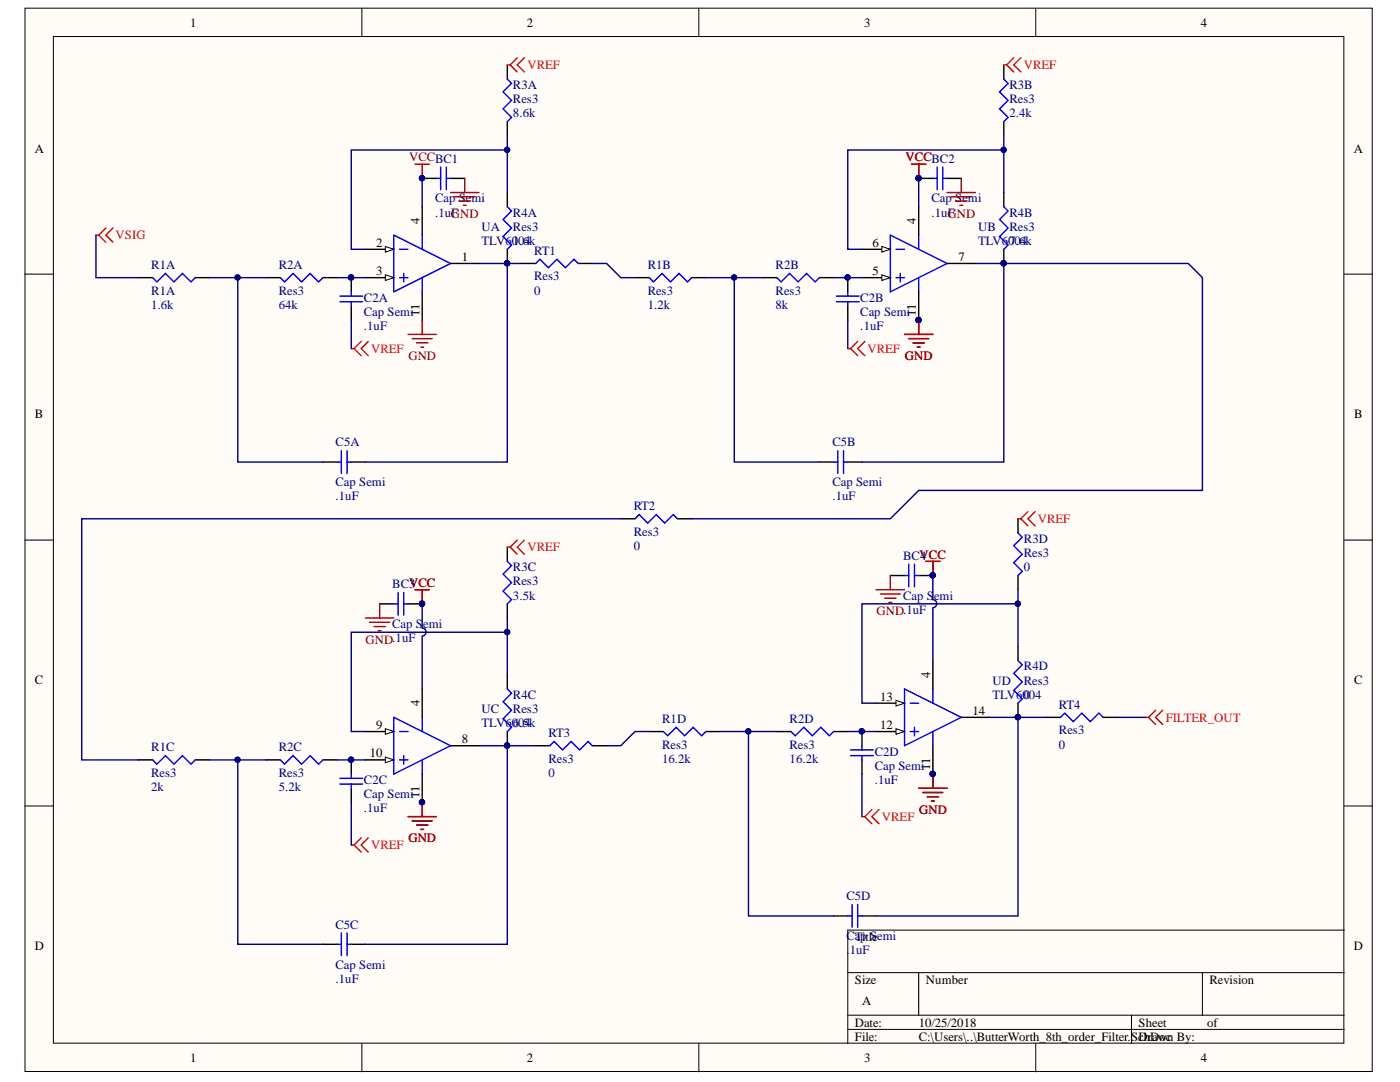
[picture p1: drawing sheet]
<svg xmlns="http://www.w3.org/2000/svg" width="279mm" height="216mm" viewBox="0 0 279 216" stroke-linecap="round" stroke-linejoin="round" font-family="sans-serif">
<defs><g id="words">
<g font-size="2.5">
<text x="38" y="5.3">1</text>
<text x="105.2" y="5.3">2</text>
<text x="172.5" y="5.3">3</text>
<text x="239.7" y="5.3">4</text>
<text x="6.9" y="30.4">A</text>
<text x="270.2" y="30.4">A</text>
<text x="83.7" y="44.6" transform="rotate(-90 83.7 44.6)">4</text>
<text x="182.8" y="44.6" transform="rotate(-90 182.8 44.6)">4</text>
<text x="75.1" y="49.2">2</text>
<text x="92.1" y="52">1</text>
<text x="174.1" y="49.2">6</text>
<text x="191.3" y="52">7</text>
<text x="75.1" y="54.9">3</text>
<text x="174.1" y="54.9">5</text>
<text x="83.7" y="63" transform="rotate(-90 83.7 63)">11</text>
<text x="182.8" y="63" transform="rotate(-90 182.8 63)">11</text>
<text x="6.9" y="83.5">B</text>
<text x="270.3" y="83.5">B</text>
<text x="6.9" y="136.6">C</text>
<text x="185.6" y="135.2" transform="rotate(-90 185.6 135.2)">4</text>
<text x="270.3" y="136.6">C</text>
<text x="83.7" y="140.9" transform="rotate(-90 83.7 140.9)">4</text>
<text x="175.7" y="139.8">13</text>
<text x="194.1" y="142.6">14</text>
<text x="75.1" y="145.4">9</text>
<text x="92.1" y="148.2">8</text>
<text x="175.7" y="145.4">12</text>
<text x="73.8" y="151.1">10</text>
<text x="185.6" y="153.6" transform="rotate(-90 185.6 153.6)">11</text>
<text x="83.7" y="159.2" transform="rotate(-90 83.7 159.2)">11</text>
<text x="6.9" y="189.6">D</text>
<text x="270.2" y="189.6">D</text>
<text x="170.6" y="196.4">Size</text>
<text x="184.8" y="196.4">Number</text>
<text x="241.4" y="196.4">Revision</text>
<text x="172" y="200.6">A</text>
<text x="170.6" y="204.9">Date:</text>
<text x="170.6" y="207.6">File:</text>
<text x="183.4" y="204.9">10/25/2018</text>
<text x="183.4" y="207.6">C:\Users\..\ButterWorth_8th_order_Filter.ScDhDoc</text>
<text x="227.2" y="204.9">Sheet</text>
<text x="229.1" y="207.6">rawn By:</text>
<text x="240.9" y="204.9">of</text>
<text x="38" y="211.9">1</text>
<text x="105.2" y="211.9">2</text>
<text x="172.5" y="211.9">3</text>
<text x="239.7" y="211.9">4</text>
</g>
<g font-size="2.5" fill="#000080">
<text x="102.4" y="17.8">R3A</text>
<text x="201.5" y="17.8">R3B</text>
<text x="102.4" y="23.4">8.6k</text>
<text x="102.4" y="20.6">Res3</text>
<text x="201.5" y="23.4">2.4k</text>
<text x="201.5" y="20.6">Res3</text>
<text x="86.8" y="40.4">Cap Semi</text>
<text x="185.9" y="40.4">Cap Semi</text>
<text x="86.8" y="43.3">.1uF</text>
<text x="96.1" y="46.1">UA</text>
<text x="102.4" y="43.3">R4A</text>
<text x="102.4" y="46.1">Res3</text>
<text x="185.9" y="43.3">.1uF</text>
<text x="195.2" y="46.1">UB</text>
<text x="201.5" y="43.3">R4B</text>
<text x="201.5" y="46.1">Res3</text>
<text x="30.2" y="53.8">R1A</text>
<text x="55.6" y="53.8">R2A</text>
<text x="96.1" y="48.9">TLV6004</text>
<text x="102.4" y="48.9">1.6k</text>
<text x="106.6" y="50.9">RT1</text>
<text x="129.3" y="53.8">R1B</text>
<text x="154.8" y="53.8">R2B</text>
<text x="195.2" y="48.9">TLV6004</text>
<text x="201.5" y="48.9">7.6k</text>
<text x="30.2" y="58.8">R1A</text>
<text x="55.6" y="58.8">Res3</text>
<text x="106.6" y="58.8">0</text>
<text x="106.6" y="56">Res3</text>
<text x="129.3" y="58.8">Res3</text>
<text x="154.8" y="58.8">Res3</text>
<text x="30.2" y="61.6">1.6k</text>
<text x="55.6" y="61.6">64k</text>
<text x="72.6" y="65.9">.1uF</text>
<text x="72.6" y="60.3">C2A</text>
<text x="72.6" y="63.1">Cap Semi</text>
<text x="129.3" y="61.6">1.2k</text>
<text x="154.8" y="61.6">8k</text>
<text x="171.7" y="65.9">.1uF</text>
<text x="171.7" y="60.3">C2B</text>
<text x="171.7" y="63.1">Cap Semi</text>
<text x="67" y="89.1">C5A</text>
<text x="166.1" y="89.1">C5B</text>
<text x="67" y="99.8">.1uF</text>
<text x="67" y="97">Cap Semi</text>
<text x="126.5" y="101.8">RT2</text>
<text x="166.1" y="99.8">.1uF</text>
<text x="166.1" y="97">Cap Semi</text>
<text x="126.5" y="106.9">Res3</text>
<text x="126.5" y="109.8">0</text>
<text x="180.2" y="111.7">BC4</text>
<text x="204.3" y="108.3">R3D</text>
<text x="204.3" y="111.1">Res3</text>
<text x="78.3" y="117.4">BC3</text>
<text x="102.4" y="119.7">3.5k</text>
<text x="102.4" y="114">R3C</text>
<text x="102.4" y="116.8">Res3</text>
<text x="180.2" y="119.7">Cap Semi</text>
<text x="204.3" y="114">0</text>
<text x="78.3" y="125.3">Cap Semi</text>
<text x="198.1" y="136.7">UD</text>
<text x="204.3" y="133.8">R4D</text>
<text x="204.3" y="136.7">Res3</text>
<text x="96.1" y="142.3">UC</text>
<text x="102.4" y="139.4">R4C</text>
<text x="102.4" y="142.3">Res3</text>
<text x="198.1" y="139.4">TLV6004</text>
<text x="204.3" y="139.4">0</text>
<text x="211.3" y="141.5">RT4</text>
<text x="30.2" y="149.9">R1C</text>
<text x="55.6" y="149.9">R2C</text>
<text x="96.1" y="145.1">TLV6004</text>
<text x="102.4" y="145.1">6.5k</text>
<text x="109.5" y="147.1">RT3</text>
<text x="132.1" y="144.3">R1D</text>
<text x="132.1" y="149.4">Res3</text>
<text x="157.6" y="144.3">R2D</text>
<text x="157.6" y="149.4">Res3</text>
<text x="211.3" y="149.4">0</text>
<text x="211.3" y="146.5">Res3</text>
<text x="30.2" y="155.1">Res3</text>
<text x="55.6" y="155.1">Res3</text>
<text x="109.5" y="155.1">0</text>
<text x="109.5" y="152.2">Res3</text>
<text x="132.1" y="152.2">16.2k</text>
<text x="157.6" y="152.2">16.2k</text>
<text x="174.6" y="150.8">C2D</text>
<text x="174.6" y="153.6">Cap Semi</text>
<text x="30.2" y="157.9">2k</text>
<text x="55.6" y="157.9">5.2k</text>
<text x="72.6" y="156.4">C2C</text>
<text x="72.6" y="159.3">Cap Semi</text>
<text x="174.6" y="156.4">.1uF</text>
<text x="72.6" y="162.1">.1uF</text>
<text x="168.9" y="179.7">C5D</text>
<text x="67" y="185.3">C5C</text>
<text x="168.9" y="190.4">.</text>
<text x="168.9" y="187.6">CaTpitlSeemi</text>
<text x="169.6" y="190.4">1uF</text>
<text x="67" y="196.1">.1uF</text>
<text x="67" y="193.3">Cap Semi</text>
</g>
<g font-size="2.5" fill="#f00">
<text x="105.2" y="13.8">VREF</text>
<text x="204.3" y="13.8">VREF</text>
<text x="23.1" y="47.8">VSIG</text>
<text x="74.1" y="70.4">VREF</text>
<text x="173.1" y="70.4">VREF</text>
<text x="207.1" y="104.4">VREF</text>
<text x="105.2" y="110">VREF</text>
<text x="232.6" y="144">FILTER_OUT</text>
<text x="176" y="163.8">VREF</text>
<text x="74.1" y="169.4">VREF</text>
</g>
<g font-size="2.5" fill="#800000">
<text x="81.7" y="32.2">VCCBC1</text>
<text x="180.7" y="32.2">VCCBC2</text>
<text x="180.7" y="32.2">VCC</text>
<text x="89.9" y="43.5">GND</text>
<text x="189.1" y="43.5">GND</text>
<text x="81.5" y="71.8">GND</text>
<text x="180.6" y="71.8">GND</text>
<text x="183.5" y="111.5">VCC</text>
<text x="81.7" y="117.1">VCC</text>
<text x="174.9" y="122.8">GND.1uF</text>
<text x="73" y="128.5">GND.1uF</text>
<text x="183.4" y="162.4">GND</text>
<text x="81.5" y="168.1">GND</text>
</g>
</g></defs>
<g fill="#fffcf8" stroke="#000" stroke-width=".2">
<path d="M5 1.6h268.9v212.2h-268.9z"/>
<path d="M10.6 7.3h257.6v200.8h-257.6z"/>
</g>
<g fill="none" stroke="#000" stroke-width=".2">
<path d="M72.2 1.6v5.7M139.5 1.6v5.7M206.7 1.6v5.7M5 54.7h5.6M268.3 54.7h5.6M5 107.8h5.6M268.3 107.8h5.6M5 160.8h5.6M268.3 160.8h5.6M169.2 194.1h99.1M183.3 194.1v8.5M240 194.1v8.5"/>
<path d="M268.3 185.6h-99.1v22.6M72.2 208.2v5.7M139.5 208.2v5.7M169.2 202.6h99.1M169.2 205.4h99.1M206.7 208.2v5.7M225.8 202.6v5.6"/>
</g>
<path d="M72.9 49.7h5.7M89.9 52.6h5.7" fill="none" stroke="#000" stroke-width=".28"/>
<path d="M76.9 49.2l1.7 .5-1.7 .6z" fill="#fffcf8"/>
<path d="M76.9 49.2l1.7 .5-1.7 .6z" fill="none" stroke="#000" stroke-width=".2"/>
<path d="M72.9 55.4h5.7" fill="none" stroke="#000" stroke-width=".28"/>
<path d="M76.9 54.8l1.7 .6-1.7 .6z" fill="#fffcf8"/>
<path d="M76.9 54.8l1.7 .6-1.7 .6z" fill="none" stroke="#000" stroke-width=".2"/>
<path d="M84.3 41.3v5.6M84.3 58.2v5.7M172 49.7h5.7M189 52.6h5.7" fill="none" stroke="#000" stroke-width=".28"/>
<path d="M78.6 46.9l11.3 5.7-11.3 5.6zM79.7 49.7h1.7M79.7 55.4h1.7M80.6 54.6v1.7M84.3 46.9v2.8M84.3 55.4v2.8" fill="none" stroke="#00f" stroke-width=".28"/>
<path d="M176 49.2l1.7 .5-1.7 .6z" fill="#fffcf8"/>
<path d="M176 49.2l1.7 .5-1.7 .6z" fill="none" stroke="#000" stroke-width=".2"/>
<path d="M172 55.4h5.7" fill="none" stroke="#000" stroke-width=".28"/>
<path d="M176 54.8l1.7 .6-1.7 .6z" fill="#fffcf8"/>
<path d="M176 54.8l1.7 .6-1.7 .6z" fill="none" stroke="#000" stroke-width=".2"/>
<path d="M177.7 46.9l11.3 5.7-11.3 5.6zM178.8 49.7h1.7M178.8 55.4h1.7M179.7 54.6v1.7M183.3 46.9v2.8M183.3 55.4v2.8" fill="none" stroke="#00f" stroke-width=".28"/>
<path d="M183.3 41.3v5.6M183.3 58.2v5.7M72.9 146h5.7M89.9 148.8h5.7" fill="none" stroke="#000" stroke-width=".28"/>
<circle cx="183.3" cy="63.9" r=".52" fill="#000080" stroke="#000080" stroke-width=".2"/>
<path d="M76.9 145.4l1.7 .6-1.7 .5z" fill="#fffcf8"/>
<path d="M76.9 145.4l1.7 .6-1.7 .5z" fill="none" stroke="#000" stroke-width=".2"/>
<path d="M72.9 151.6h5.7" fill="none" stroke="#000" stroke-width=".28"/>
<path d="M76.9 151.1l1.7 .5-1.7 .6z" fill="#fffcf8"/>
<path d="M76.9 151.1l1.7 .5-1.7 .6z" fill="none" stroke="#000" stroke-width=".2"/>
<path d="M78.6 143.1l11.3 5.7-11.3 5.7zM79.7 146h1.7M79.7 151.6h1.7M80.6 150.8v1.7M84.3 143.1v2.9M84.3 151.6v2.9" fill="none" stroke="#00f" stroke-width=".28"/>
<path d="M84.3 137.5v5.6M84.3 154.5v5.6M174.9 146h5.6M191.8 143.1h5.7" fill="none" stroke="#000" stroke-width=".28"/>
<circle cx="84.2" cy="160.1" r=".52" fill="#000080" stroke="#000080" stroke-width=".2"/>
<path d="M178.8 145.4l1.7 .6-1.7 .5z" fill="#fffcf8"/>
<path d="M178.8 145.4l1.7 .6-1.7 .5z" fill="none" stroke="#000" stroke-width=".2"/>
<path d="M174.9 140.3h5.6" fill="none" stroke="#000" stroke-width=".28"/>
<path d="M178.8 139.7l1.7 .6-1.7 .6z" fill="#fffcf8"/>
<path d="M178.8 139.7l1.7 .6-1.7 .6z" fill="none" stroke="#000" stroke-width=".2"/>
<g fill="none" stroke="#00f" stroke-width=".28">
<path d="M101.2 15.8l.9 .8-1.7 1.7 1.7 1.7-1.7 1.7 1.7 1.7-.9 .9M200.3 15.8l.9 .8-1.7 1.7 1.7 1.7-1.7 1.7 1.7 1.7-.9 .9M87.1 35.6h.8M87.9 33.3v4.6M89.1 35.6h.8M89.1 33.3v4.6M186.2 35.6h.8M187 33.3v4.6M188.2 33.3v4.6M188.2 35.6h.8M30.5 55.4l.8 .9 1.7-1.7 1.7 1.7 1.7-1.7 1.7 1.7 .9-.9M55.9 55.4l.9 .9 1.7-1.7 1.7 1.7 1.7-1.7 1.7 1.7 .8-.9"/>
<path d="M67.8 59.1h4.6M70.1 58.2v.9M101.2 41.3l.9 .8-1.7 1.7 1.7 1.7-1.7 1.7 1.7 1.7-.9 .8M106.9 52.6l.9-.9 1.7 1.7 1.7-1.7 1.7 1.7 1.7-1.7 .8 .9M129.6 55.4l.8 .9 1.7-1.7 1.7 1.7 1.7-1.7 1.7 1.7 .8-.9M155 55.4l.9 .9 1.7-1.7 1.7 1.7 1.7-1.7 1.7 1.7 .8-.9M166.9 59.1h4.6M169.2 58.2v.9M200.3 41.3l.9 .8-1.7 1.7 1.7 1.7-1.7 1.7 1.7 1.7-.9 .8M67.8 60.2h4.6M70.1 60.2v.9M166.9 60.2h4.6"/>
<path d="M169.2 60.2v.9M67.3 92.2h.8M68.1 89.9v4.6M69.3 89.9v4.6M69.3 92.2h.8M166.4 92.2h.8M167.2 89.9v4.6M168.3 92.2h.9M168.3 89.9v4.6M79.4 118.2v4.6M80.6 118.2v4.6M101.2 112l.9 .9-1.7 1.7 1.7 1.7-1.7 1.7 1.7 1.6-.9 .9"/>
<path d="M126.7 103.5l.9-.8 1.7 1.7 1.7-1.7 1.7 1.7 1.7-1.7 .8 .8M180.5 114.8h.9M181.4 112.6v4.5M182.5 112.6v4.5M182.5 114.8h.8M203.2 106.3l.8 .9-1.7 1.7 1.7 1.7-1.7 1.7 1.7 1.7-.8 .8M78.6 120.5h.8M80.6 120.5h.8M101.2 137.5l.9 .8-1.7 1.7 1.7 1.7-1.7 1.7 1.7 1.7-.9 .9M180.5 137.5l11.3 5.6-11.3 5.7zM186.2 137.5v2.8M203.2 131.8l.8 .9-1.7 1.7 1.7 1.7-1.7 1.7 1.7 1.7-.8 .8"/>
<path d="M30.5 151.6l.8 .9 1.7-1.7 1.7 1.7 1.7-1.7 1.7 1.7 .9-.9M55.9 151.6l.9 .9 1.7-1.7 1.7 1.7 1.7-1.7 1.7 1.7 .8-.9M67.8 155.3h4.6M67.8 156.4h4.6M70.1 154.5v.8M70.1 156.4v.9M109.7 148.8l.9-.9 1.7 1.7 1.7-1.7 1.7 1.7 1.7-1.7 .8 .9M132.4 146l.8 .8 1.7-1.7 1.7 1.7 1.7-1.7 1.7 1.7 .9-.8M157.9 146l.8 .8 1.7-1.7 1.7 1.7 1.7-1.7 1.7 1.7 .9-.8M169.8 149.6h4.5M169.8 150.8h4.5M172 148.8v.8"/>
<path d="M172 150.8v.8M181.6 146h1.7M181.6 140.3h1.7M182.5 145.1v1.7M186.2 146v2.8M211.7 143.1l.8-.8 1.7 1.7 1.7-1.7 1.7 1.7 1.7-1.7 .9 .8M67.3 188.4h.8M68.1 186.2v4.5M69.3 186.2v4.5M69.3 188.4h.8M169.2 182.8h.8M170 180.5v4.5"/>
<path d="M171.2 180.5v4.5M171.2 182.8h.8"/>
</g>
<g fill="none" stroke="#000" stroke-width=".28">
<path d="M101.2 13v2.8M200.3 13v2.8M84.3 35.6h2.8M89.9 35.6h2.9M101.2 24.3v2.8M101.2 38.4v2.9M183.3 35.6h2.9M189 35.6h2.8M200.3 24.3v2.8M200.3 38.4v2.9M27.6 55.4h2.9M39 55.4h2.8"/>
<path d="M53.1 55.4h2.8M64.4 55.4h2.9M70.1 55.4v2.8M101.2 49.7v2.9M104.1 52.6h2.8M115.4 52.6h2.8M126.7 55.4h2.9M138 55.4h2.9M152.2 55.4h2.8M163.5 55.4h2.9M169.2 55.4v2.8M200.3 49.7v2.9"/>
<path d="M70.1 61.1v2.8M169.2 61.1v2.8M64.4 92.2h2.9M70.1 92.2h2.8M163.5 92.2h2.9M169.2 92.2h2.8M101.2 109.2v2.8M123.9 103.5h2.8M135.2 103.5h2.8M177.7 114.8h2.8M183.3 114.8h2.9M203.2 103.5v2.8"/>
<path d="M203.2 114.8v2.9M75.8 120.5h2.8M81.4 120.5h2.9M101.2 120.5v2.8M101.2 134.6v2.9M186.2 131.8v5.7M203.2 129v2.8M27.6 151.6h2.9M39 151.6h2.8M53.1 151.6h2.8M64.4 151.6h2.9M70.1 151.6v2.9"/>
<path d="M70.1 157.3v2.8M101.2 146v2.8M106.9 148.8h2.8M118.2 148.8h2.9M129.6 146h2.8M140.9 146h2.8M155 146h2.9M166.4 146h2.8M172 146v2.8M172 151.6v2.9M186.2 148.8v5.7M203.2 140.3v2.8"/>
<path d="M208.8 143.1h2.9M220.2 143.1h2.8M64.4 188.4h2.9M70.1 188.4h2.8M166.4 182.8h2.8M172 182.8h2.9"/>
</g>
<g fill="#000080" stroke="#000080" stroke-width=".2">
<circle cx="186.1" cy="154.4" r=".52"/>
<circle cx="183.3" cy="63.9" r=".52"/>
<circle cx="84.2" cy="160.1" r=".52"/>
<circle cx="183.3" cy="35.6" r=".52"/>
<circle cx="84.2" cy="120.5" r=".52"/>
<circle cx="186.1" cy="114.8" r=".52"/>
<circle cx="84.2" cy="35.6" r=".52"/>
<circle cx="101.2" cy="52.5" r=".52"/>
<circle cx="70.1" cy="55.4" r=".52"/>
<circle cx="200.3" cy="52.5" r=".52"/>
<circle cx="169.1" cy="55.4" r=".52"/>
<circle cx="101.2" cy="148.8" r=".52"/>
<circle cx="70.1" cy="151.6" r=".52"/>
<circle cx="203.1" cy="143.1" r=".52"/>
<circle cx="172" cy="145.9" r=".52"/>
<circle cx="47.4" cy="55.4" r=".52"/>
<circle cx="101.2" cy="29.9" r=".52"/>
<circle cx="146.5" cy="55.4" r=".52"/>
<circle cx="200.3" cy="29.9" r=".52"/>
<circle cx="47.4" cy="151.6" r=".52"/>
<circle cx="101.2" cy="126.1" r=".52"/>
<circle cx="149.3" cy="145.9" r=".52"/>
<circle cx="203.1" cy="120.5" r=".52"/>
</g>
<g fill="none" stroke="#800000" stroke-width=".28">
<path d="M82.8 32.8h2.9M84.3 32.8v2.8M89.9 38.4h5.7M90.8 39.3h3.9M92.8 35.6v2.8M181.9 32.8h2.9M183.3 32.8v2.8M189 38.4h5.7M189.9 39.3h3.9M191.8 35.6v2.8M91.6 40.1h2.3M92.5 41h.5"/>
<path d="M190.7 40.1h2.3M191.6 41h.5M81.4 66.7h5.7M82.3 67.6h3.9M83.1 68.4h2.3M84 69.3h.5M84.3 63.9v2.8M180.5 66.7h5.7M181.4 67.6h3.9M182.2 68.4h2.3M183.1 69.3h.5M183.3 63.9v2.8"/>
<path d="M82.8 117.7h2.9M84.3 117.7v2.8M174.9 117.7h5.6M175.7 118.5h4M176.6 119.4h2.2M177.7 114.8v2.9M184.8 112h2.8M186.2 112v2.8M72.9 123.3h5.7M73.8 124.2h3.9M74.6 125h2.3M75.5 125.9h.5"/>
<path d="M75.8 120.5v2.8M177.4 120.2h.6M183.3 157.3h5.7M184.2 158.1h4M185 159h2.3M185.9 159.8h.6M186.2 154.5v2.8M81.4 162.9h5.7M82.3 163.8h3.9M83.1 164.6h2.3M84 165.5h.5M84.3 160.1v2.8"/>
</g>
<g fill="none" stroke="#f00" stroke-width=".28">
<path d="M101.2 13h.6M101.8 13l1.4 1.4M103.2 11.5l-1.4 1.5M104.6 11.5l-1.4 1.5 1.4 1.4M200.3 13h.6M200.9 13l1.4 1.4M202.3 11.5l-1.4 1.5M203.7 11.5l-1.4 1.5 1.4 1.4M19.1 46.9h.6M19.7 46.9l1.4 1.4M21.1 45.5l-1.4 1.4M22.5 45.5l-1.4 1.4 1.4 1.4"/>
<path d="M70.1 69.6h.6M70.7 69.6l1.4 1.4M72.1 68.1l-1.4 1.5M73.5 68.1l-1.4 1.5 1.4 1.4M169.2 69.6h.6M169.8 69.6l1.4 1.4M171.2 68.1l-1.4 1.5M172.6 68.1l-1.4 1.5 1.4 1.4M101.2 109.2h.6M101.8 109.2l1.4 1.4M103.2 107.8l-1.4 1.4M104.6 107.8l-1.4 1.4 1.4 1.4"/>
<path d="M203.2 103.5h.5M203.7 103.5l1.4 1.4M205.1 102.1l-1.4 1.4M206.6 102.1l-1.5 1.4 1.5 1.4M228.6 143.1h.6M229.2 143.1l1.4 1.5M230.6 141.7l-1.4 1.4M232 141.7l-1.4 1.4 1.4 1.5M70.1 168.6h.6M70.7 168.6l1.4 1.4M72.1 167.2l-1.4 1.4M73.5 167.2l-1.4 1.4 1.4 1.4"/>
<path d="M172 162.9h.6M172.6 162.9l1.4 1.5M174 161.5l-1.4 1.4M175.4 161.5l-1.4 1.4 1.4 1.5"/>
</g>
<g fill="none" stroke="#000080" stroke-width=".28">
<path d="M84.3 35.6v5.7M101.2 27.1v11.3M101.2 29.9h-31.1v19.8h2.8M183.3 35.6v5.7M200.3 27.1v11.3M200.3 29.9h-31.1v19.8h2.8M19.1 46.9v8.5h8.5M41.8 55.4h11.3M47.5 55.4v36.8h16.9M67.3 55.4h5.6M95.6 52.6h5.6v39.6h-28.3M101.2 52.6h2.9"/>
<path d="M118.2 52.6h2.9l2.8 2.8h2.8M140.9 55.4h11.3M146.5 55.4v36.8h17M166.4 55.4h5.6M194.7 52.6h5.6v39.6h-28.3M200.3 52.6h36.8l2.9 2.8v42.5h-56.7l-5.6 5.6h-39.7M70.1 63.9v5.7M169.2 63.9v5.7M123.9 103.5h-107.6v48.1h11.3M186.2 114.8v4.8a.81 .81 0 0 1 .7 .9 .81 .81 0 0 1-.7 .8M203.2 117.7v11.3M84.3 120.5v4.8a.81 .81 0 0 1 .7 .8 .81 .81 0 0 1-.7 .8"/>
<path d="M84.3 127v10.5M101.2 123.3v11.3M101.2 126.2h-31.1v19.8h2.8M186.2 121.3v10.5M203.2 120.5h-31.2v19.8h2.9M41.8 151.6h11.3M47.5 151.6v36.8h16.9M67.3 151.6h5.6M95.6 148.8h5.6v39.6h-28.3M101.2 148.8h5.7M129.6 146h-2.9l-2.8 2.8h-2.8M143.7 146h11.3"/>
<path d="M149.4 146v36.8h17M169.2 146h5.7M172 154.5v8.4M197.5 143.1h5.7v39.7h-28.3M203.2 143.1h5.6M223 143.1h5.6M70.1 160.1v8.5"/>
</g>
<use href="#words"/>
</svg>
